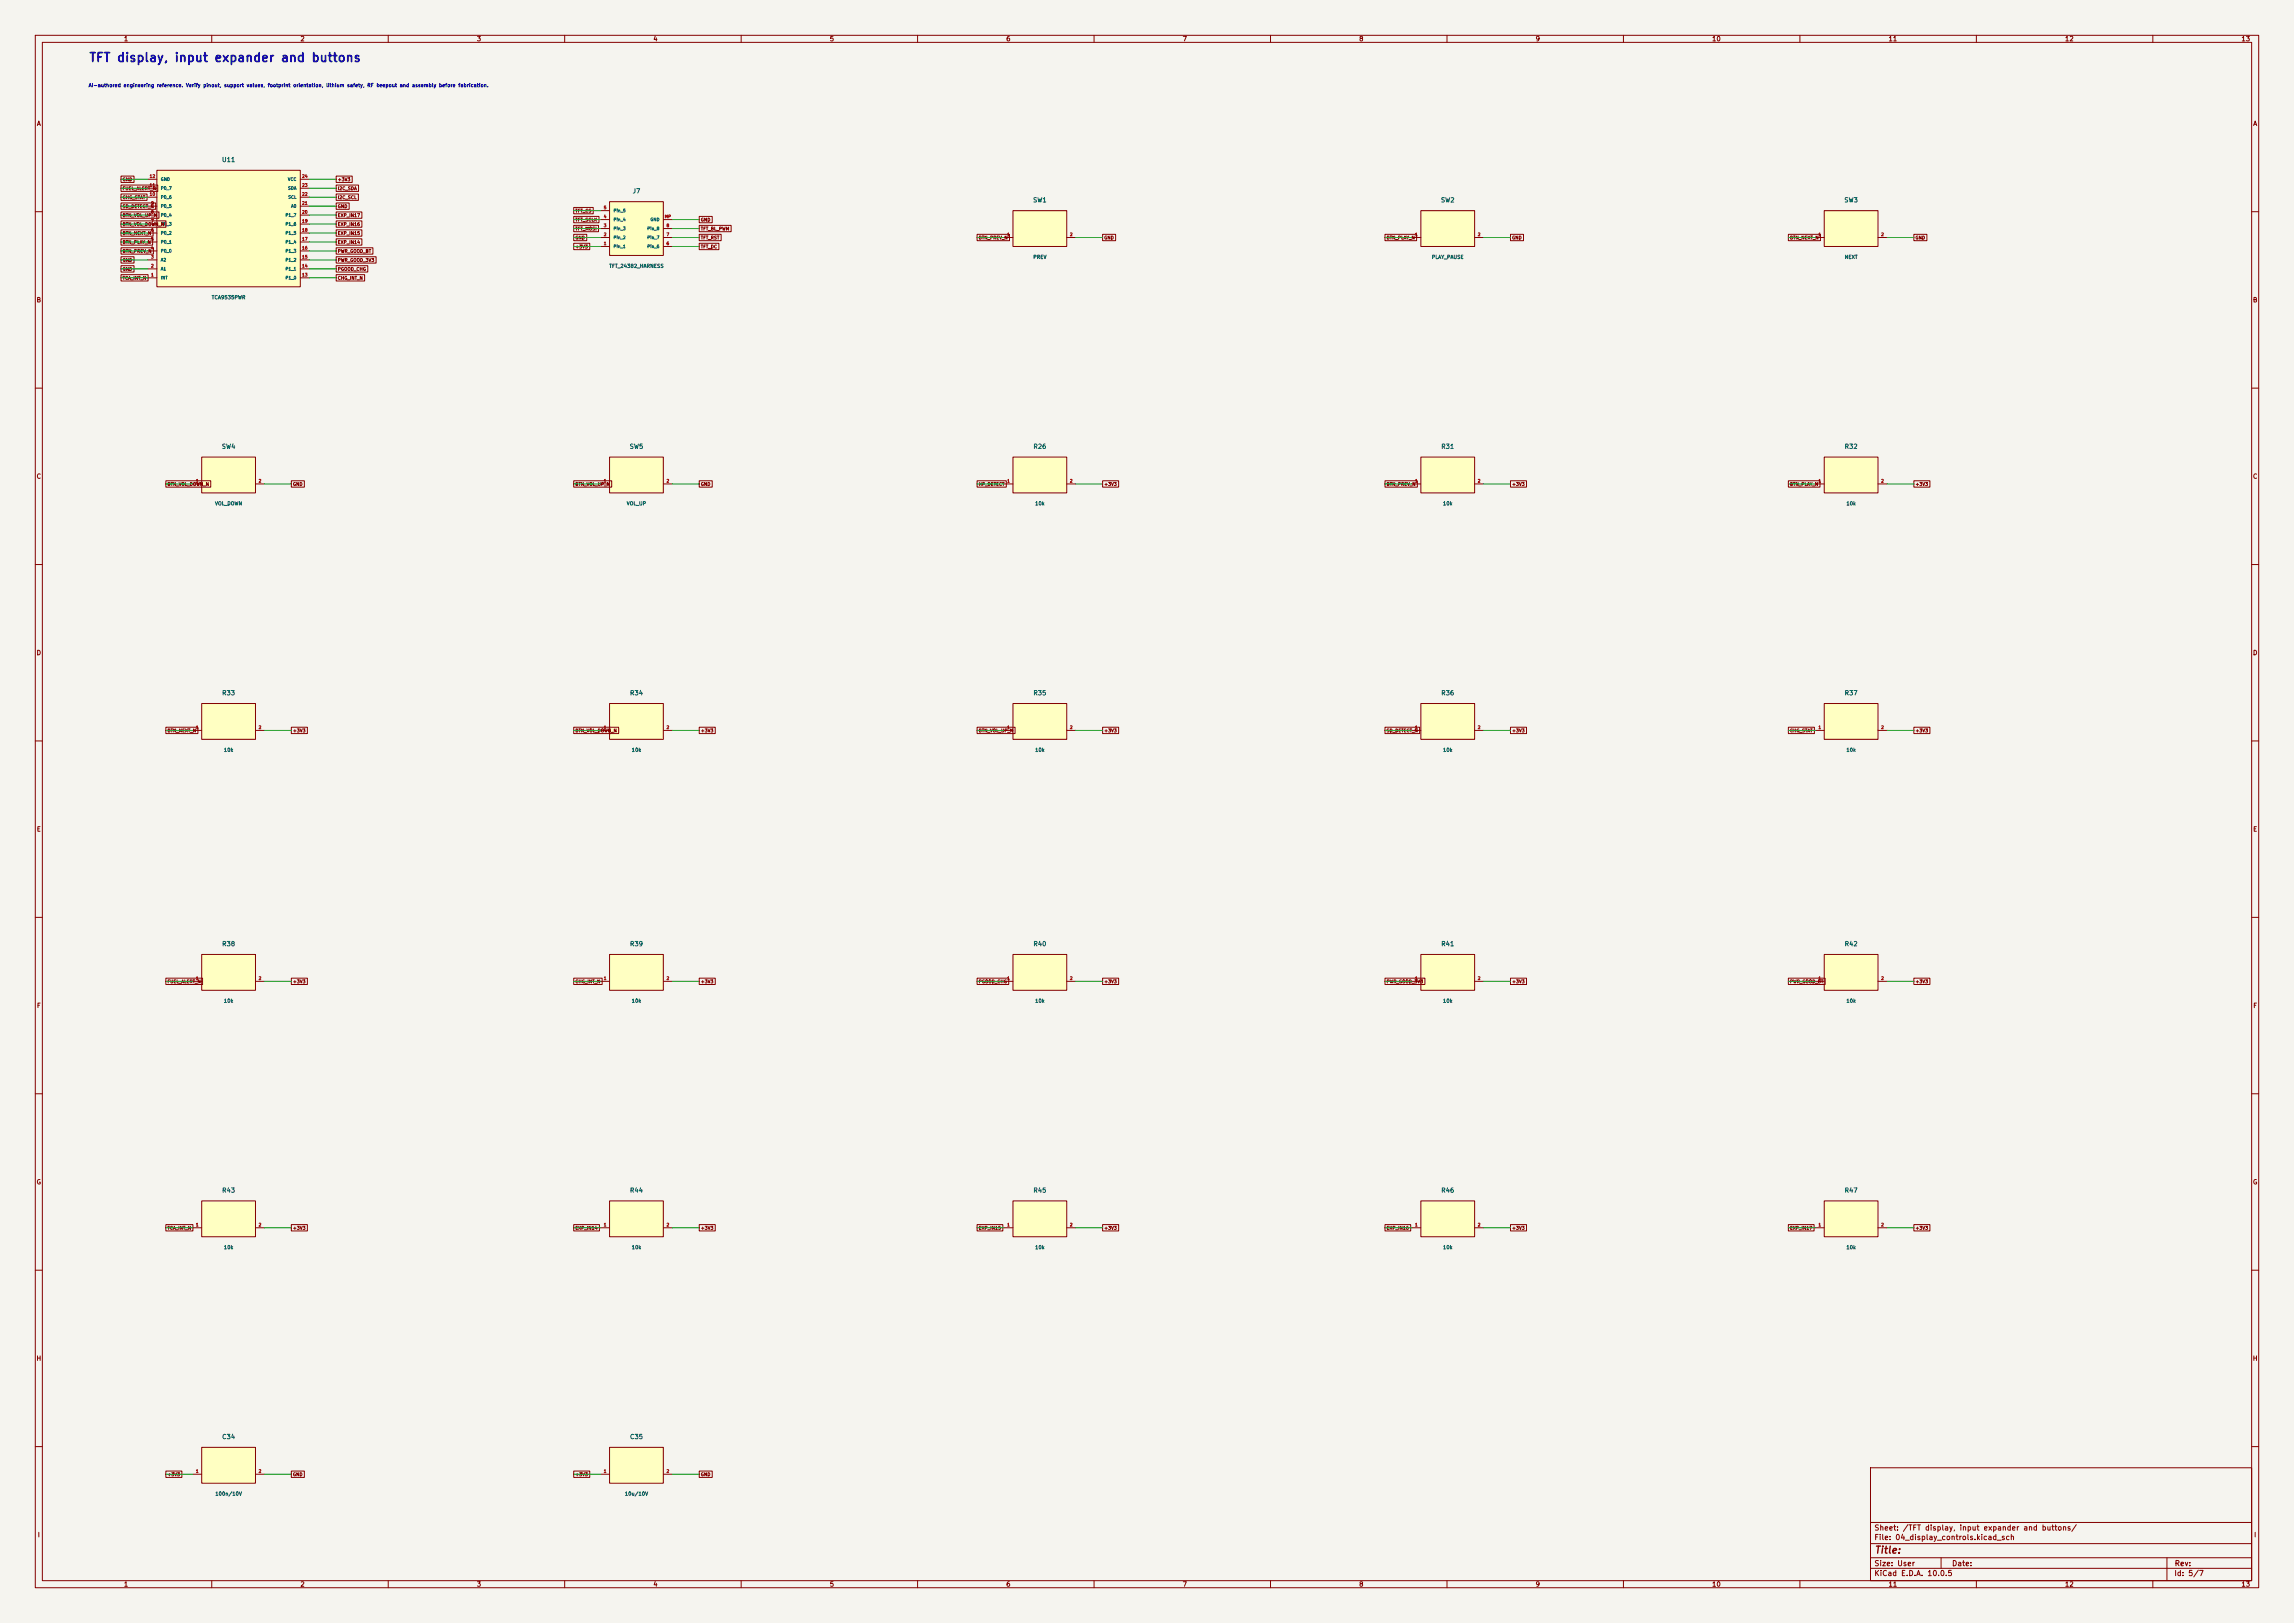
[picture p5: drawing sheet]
<svg xmlns="http://www.w3.org/2000/svg" width="650mm" height="460mm" viewBox="0 0 650 460" stroke-linecap="round" stroke-linejoin="round" font-family="sans-serif">
<defs><g id="words">
<text font-size="2.5" fill="#0000c2" x="25.1" y="18.2">TFT display, input expander and buttons</text>
<text font-size="2" fill="#840000" x="531" y="440.8">Title:</text>
<g font-size="1.5" fill="#840000">
<text x="531" y="436.8">File: 04_display_controls.kicad_sch</text>
<text x="531" y="434.1">Sheet: /TFT display, input expander and buttons/</text>
<text x="531" y="447">KiCad E.D.A. 10.0.5</text>
<text x="531" y="444.2">Size: User</text>
<text x="553" y="444.2">Date:</text>
<text x="616" y="447">Id: 5/7</text>
<text x="616" y="444.2">Rev:</text>
</g>
<g font-size="1.3" fill="#840000">
<text x="35" y="12">1</text>
<text x="85" y="12">2</text>
<text x="135" y="12">3</text>
<text x="185" y="12">4</text>
<text x="235" y="12">5</text>
<text x="285" y="12">6</text>
<text x="335" y="12">7</text>
<text x="385" y="12">8</text>
<text x="435" y="12">9</text>
<text x="485" y="12">10</text>
<text x="535" y="12">11</text>
<text x="585" y="12">12</text>
<text x="635" y="12">13</text>
<text x="10.3" y="36">A</text>
<text x="638.3" y="36">A</text>
<text x="10.2" y="86">B</text>
<text x="638.2" y="86">B</text>
<text x="10.2" y="136">C</text>
<text x="638.2" y="136">C</text>
<text x="10.2" y="186">D</text>
<text x="638.2" y="186">D</text>
<text x="10.3" y="236">E</text>
<text x="638.3" y="236">E</text>
<text x="10.3" y="286">F</text>
<text x="638.3" y="286">F</text>
<text x="10.2" y="336">G</text>
<text x="638.2" y="336">G</text>
<text x="10.2" y="386">H</text>
<text x="638.2" y="386">H</text>
<text x="10.6" y="436">I</text>
<text x="638.6" y="436">I</text>
<text x="35" y="450">1</text>
<text x="85" y="450">2</text>
<text x="135" y="450">3</text>
<text x="185" y="450">4</text>
<text x="235" y="450">5</text>
<text x="285" y="450">6</text>
<text x="335" y="450">7</text>
<text x="385" y="450">8</text>
<text x="435" y="450">9</text>
<text x="485" y="450">10</text>
<text x="535" y="450">11</text>
<text x="585" y="450">12</text>
<text x="635" y="450">13</text>
</g>
<g font-size="1.3" fill="#006464">
<text x="62.8" y="46.2">U11</text>
<text x="179.1" y="55.1">J7</text>
<text x="292.6" y="57.7">SW1</text>
<text x="408.1" y="57.7">SW2</text>
<text x="522.4" y="57.7">SW3</text>
<text x="62.7" y="127.5">SW4</text>
<text x="178.3" y="127.5">SW5</text>
<text x="292.7" y="127.5">R26</text>
<text x="408.2" y="127.5">R31</text>
<text x="522.5" y="127.5">R32</text>
<text x="62.8" y="197.4">R33</text>
<text x="178.4" y="197.4">R34</text>
<text x="292.7" y="197.4">R35</text>
<text x="408.2" y="197.4">R36</text>
<text x="522.5" y="197.4">R37</text>
<text x="62.8" y="268.5">R38</text>
<text x="178.4" y="268.5">R39</text>
<text x="292.7" y="268.5">R40</text>
<text x="408.2" y="268.5">R41</text>
<text x="522.5" y="268.5">R42</text>
<text x="62.8" y="338.3">R43</text>
<text x="178.4" y="338.3">R44</text>
<text x="292.7" y="338.3">R45</text>
<text x="408.2" y="338.3">R46</text>
<text x="522.5" y="338.3">R47</text>
<text x="62.8" y="408.2">C34</text>
<text x="178.4" y="408.2">C35</text>
</g>
<text font-size="1" fill="#0000c2" x="25" y="24.9">AI-authored engineering reference. Verify pinout, support values, footprint orientation, lithium safety, RF keepout and assembly before fabrication.</text>
<g font-size="1" fill="#006464">
<text x="172.5" y="76.2">TFT_24382_HARNESS</text>
<text x="292.7" y="73.6">PREV</text>
<text x="405.6" y="73.6">PLAY_PAUSE</text>
<text x="522.6" y="73.6">NEXT</text>
<text x="59.9" y="85">TCA9535PWR</text>
<text x="60.8" y="143.5">VOL_DOWN</text>
<text x="177.5" y="143.5">VOL_UP</text>
<text x="293.2" y="143.5">10k</text>
<text x="408.8" y="143.5">10k</text>
<text x="523.1" y="143.5">10k</text>
<text x="63.3" y="213.3">10k</text>
<text x="178.9" y="213.3">10k</text>
<text x="293.2" y="213.3">10k</text>
<text x="408.8" y="213.3">10k</text>
<text x="523.1" y="213.3">10k</text>
<text x="63.3" y="284.4">10k</text>
<text x="178.9" y="284.4">10k</text>
<text x="293.2" y="284.4">10k</text>
<text x="408.8" y="284.4">10k</text>
<text x="523.1" y="284.4">10k</text>
<text x="63.3" y="354.3">10k</text>
<text x="178.9" y="354.3">10k</text>
<text x="293.2" y="354.3">10k</text>
<text x="408.8" y="354.3">10k</text>
<text x="523.1" y="354.3">10k</text>
<text x="60.9" y="424.1">100n/10V</text>
<text x="176.9" y="424.1">10u/10V</text>
</g>
<g font-size=".9" fill="#840000">
<text x="34.6" y="51.6">GND</text>
<text x="95.6" y="51.6">+3V3</text>
<text x="34.6" y="59.2">SD_DETECT_N</text>
<text x="34.6" y="56.6">CHG_STAT</text>
<text x="34.6" y="54.1">FUEL_ALERT_N</text>
<text x="95.6" y="59.2">GND</text>
<text x="95.6" y="56.6">I2C_SCL</text>
<text x="95.6" y="54.1">I2C_SDA</text>
<text x="34.6" y="64.3">BTN_VOL_DOWN_N</text>
<text x="34.6" y="61.7">BTN_VOL_UP_N</text>
<text x="95.6" y="64.3">EXP_IN16</text>
<text x="95.6" y="61.7">EXP_IN17</text>
<text x="162.9" y="65.5">TFT_MOSI</text>
<text x="162.9" y="60.4">TFT_CS</text>
<text x="162.9" y="63">TFT_SCLK</text>
<text x="198.5" y="65.5">TFT_BL_PWM</text>
<text x="198.5" y="63">GND</text>
<text x="34.6" y="71.9">BTN_PREV_N</text>
<text x="34.6" y="69.3">BTN_PLAY_N</text>
<text x="34.6" y="66.8">BTN_NEXT_N</text>
<text x="95.6" y="69.3">EXP_IN14</text>
<text x="95.6" y="66.8">EXP_IN15</text>
<text x="95.6" y="71.9">PWR_GOOD_BT</text>
<text x="162.9" y="70.6">+3V3</text>
<text x="162.9" y="68.1">GND</text>
<text x="198.5" y="68.1">TFT_RST</text>
<text x="198.5" y="70.6">TFT_DC</text>
<text x="277.2" y="68.1">BTN_PREV_N</text>
<text x="312.8" y="68.1">GND</text>
<text x="392.8" y="68.1">BTN_PLAY_N</text>
<text x="428.3" y="68.1">GND</text>
<text x="507.1" y="68.1">BTN_NEXT_N</text>
<text x="542.6" y="68.1">GND</text>
<text x="34.6" y="77">GND</text>
<text x="34.6" y="74.4">GND</text>
<text x="95.6" y="77">PGOOD_CHG</text>
<text x="95.6" y="74.4">PWR_GOOD_3V3</text>
<text x="34.6" y="79.5">TCA_INT_N</text>
<text x="95.6" y="79.5">CHG_INT_N</text>
<text x="47.3" y="137.9">BTN_VOL_DOWN_N</text>
<text x="82.9" y="137.9">GND</text>
<text x="162.9" y="137.9">BTN_VOL_UP_N</text>
<text x="198.5" y="137.9">GND</text>
<text x="277.2" y="137.9">HP_DETECT</text>
<text x="312.8" y="137.9">+3V3</text>
<text x="392.8" y="137.9">BTN_PREV_N</text>
<text x="428.3" y="137.9">+3V3</text>
<text x="507.1" y="137.9">BTN_PLAY_N</text>
<text x="542.6" y="137.9">+3V3</text>
<text x="47.3" y="207.8">BTN_NEXT_N</text>
<text x="82.9" y="207.8">+3V3</text>
<text x="162.9" y="207.8">BTN_VOL_DOWN_N</text>
<text x="198.5" y="207.8">+3V3</text>
<text x="277.2" y="207.8">BTN_VOL_UP_N</text>
<text x="312.8" y="207.8">+3V3</text>
<text x="392.8" y="207.8">SD_DETECT_N</text>
<text x="428.3" y="207.8">+3V3</text>
<text x="507.1" y="207.8">CHG_STAT</text>
<text x="542.6" y="207.8">+3V3</text>
<text x="47.3" y="278.9">FUEL_ALERT_N</text>
<text x="82.9" y="278.9">+3V3</text>
<text x="162.9" y="278.9">CHG_INT_N</text>
<text x="198.5" y="278.9">+3V3</text>
<text x="277.2" y="278.9">PGOOD_CHG</text>
<text x="312.8" y="278.9">+3V3</text>
<text x="392.8" y="278.9">PWR_GOOD_3V3</text>
<text x="428.3" y="278.9">+3V3</text>
<text x="507.1" y="278.9">PWR_GOOD_BT</text>
<text x="542.6" y="278.9">+3V3</text>
<text x="47.3" y="348.7">TCA_INT_N</text>
<text x="82.9" y="348.7">+3V3</text>
<text x="162.9" y="348.7">EXP_IN14</text>
<text x="198.5" y="348.7">+3V3</text>
<text x="277.2" y="348.7">EXP_IN15</text>
<text x="312.8" y="348.7">+3V3</text>
<text x="392.8" y="348.7">EXP_IN16</text>
<text x="428.3" y="348.7">+3V3</text>
<text x="507.1" y="348.7">EXP_IN17</text>
<text x="542.6" y="348.7">+3V3</text>
<text x="47.3" y="418.6">+3V3</text>
<text x="82.9" y="418.6">GND</text>
<text x="162.9" y="418.6">+3V3</text>
<text x="198.5" y="418.6">GND</text>
</g>
<g font-size=".9" fill="#a90000">
<text x="42.3" y="53.1">11</text>
<text x="42.3" y="50.6">12</text>
<text x="85.5" y="53.1">23</text>
<text x="85.5" y="50.6">24</text>
<text x="42.3" y="55.7">10</text>
<text x="42.7" y="58.2">9</text>
<text x="85.5" y="58.2">21</text>
<text x="85.5" y="55.7">22</text>
<text x="171" y="59.5">5</text>
<text x="42.7" y="65.8">6</text>
<text x="42.7" y="63.3">7</text>
<text x="42.7" y="60.8">8</text>
<text x="85.5" y="65.8">18</text>
<text x="85.5" y="63.3">19</text>
<text x="85.5" y="60.8">20</text>
<text x="171" y="64.6">3</text>
<text x="171" y="62">4</text>
<text x="188.2" y="62">MP</text>
<text x="188.7" y="64.6">8</text>
<text x="42.7" y="70.9">4</text>
<text x="42.7" y="68.4">5</text>
<text x="85.5" y="70.9">16</text>
<text x="85.5" y="68.4">17</text>
<text x="171" y="69.6">1</text>
<text x="171" y="67.1">2</text>
<text x="188.7" y="69.6">6</text>
<text x="188.7" y="67.1">7</text>
<text x="285.3" y="67.1">1</text>
<text x="303" y="67.1">2</text>
<text x="400.8" y="67.1">1</text>
<text x="418.6" y="67.1">2</text>
<text x="515.1" y="67.1">1</text>
<text x="532.9" y="67.1">2</text>
<text x="42.7" y="76">2</text>
<text x="42.7" y="73.5">3</text>
<text x="85.5" y="76">14</text>
<text x="85.5" y="73.5">15</text>
<text x="42.7" y="78.5">1</text>
<text x="85.5" y="78.5">13</text>
<text x="55.4" y="137">1</text>
<text x="73.2" y="137">2</text>
<text x="171" y="137">1</text>
<text x="188.7" y="137">2</text>
<text x="285.3" y="137">1</text>
<text x="303" y="137">2</text>
<text x="400.8" y="137">1</text>
<text x="418.6" y="137">2</text>
<text x="515.1" y="137">1</text>
<text x="532.9" y="137">2</text>
<text x="55.4" y="206.8">1</text>
<text x="73.2" y="206.8">2</text>
<text x="171" y="206.8">1</text>
<text x="188.7" y="206.8">2</text>
<text x="285.3" y="206.8">1</text>
<text x="303" y="206.8">2</text>
<text x="400.8" y="206.8">1</text>
<text x="418.6" y="206.8">2</text>
<text x="515.1" y="206.8">1</text>
<text x="532.9" y="206.8">2</text>
<text x="55.4" y="277.9">1</text>
<text x="73.2" y="277.9">2</text>
<text x="171" y="277.9">1</text>
<text x="188.7" y="277.9">2</text>
<text x="285.3" y="277.9">1</text>
<text x="303" y="277.9">2</text>
<text x="400.8" y="277.9">1</text>
<text x="418.6" y="277.9">2</text>
<text x="515.1" y="277.9">1</text>
<text x="532.9" y="277.9">2</text>
<text x="55.4" y="347.8">1</text>
<text x="73.2" y="347.8">2</text>
<text x="171" y="347.8">1</text>
<text x="188.7" y="347.8">2</text>
<text x="285.3" y="347.8">1</text>
<text x="303" y="347.8">2</text>
<text x="400.8" y="347.8">1</text>
<text x="418.6" y="347.8">2</text>
<text x="515.1" y="347.8">1</text>
<text x="532.9" y="347.8">2</text>
<text x="55.4" y="417.6">1</text>
<text x="73.2" y="417.6">2</text>
<text x="171" y="417.6">1</text>
<text x="188.7" y="417.6">2</text>
</g>
<g font-size=".9" fill="#006464">
<text x="45.5" y="54">P0_7</text>
<text x="45.5" y="51.4">GND</text>
<text x="81.5" y="51.4">VCC</text>
<text x="81.5" y="54">SDA</text>
<text x="45.5" y="59.1">P0_5</text>
<text x="45.5" y="56.5">P0_6</text>
<text x="81.6" y="56.5">SCL</text>
<text x="82.4" y="59.1">A0</text>
<text x="45.5" y="64.1">P0_3</text>
<text x="45.5" y="61.6">P0_4</text>
<text x="80.8" y="64.1">P1_6</text>
<text x="80.8" y="61.6">P1_7</text>
<text x="173.7" y="65.4">Pin_3</text>
<text x="173.7" y="62.9">Pin_4</text>
<text x="173.7" y="60.3">Pin_5</text>
<text x="183.3" y="65.4">Pin_8</text>
<text x="184.2" y="62.9">GND</text>
<text x="45.5" y="71.8">P0_0</text>
<text x="45.5" y="69.2">P0_1</text>
<text x="45.5" y="66.7">P0_2</text>
<text x="80.8" y="71.8">P1_3</text>
<text x="80.8" y="69.2">P1_4</text>
<text x="80.8" y="66.7">P1_5</text>
<text x="173.7" y="70.5">Pin_1</text>
<text x="173.7" y="68">Pin_2</text>
<text x="183.3" y="70.5">Pin_6</text>
<text x="183.3" y="68">Pin_7</text>
<text x="45.5" y="76.8">A1</text>
<text x="45.5" y="74.3">A2</text>
<text x="80.8" y="76.8">P1_1</text>
<text x="80.8" y="74.3">P1_2</text>
<text x="45.5" y="79.4">INT</text>
<text x="80.8" y="79.4">P1_0</text>
</g>
</g></defs>
<path d="M0 0h650v460h-650z" fill="#f5f4ef" stroke="#f5f4ef" stroke-width=".28"/>
<g fill="none" stroke="#840000" stroke-width=".28">
<path d="M10 10h630v440h-630zM12 12h626v436h-626zM60 10v2M110 10v2M160 10v2M210 10v2M260 10v2M310 10v2M360 10v2M410 10v2M460 10v2M510 10v2"/>
<path d="M560 10v2M610 10v2M10 60h2M638 60h2M10 110h2M638 110h2M10 160h2M638 160h2M10 210h2M638 210h2M10 260h2M638 260h2"/>
<path d="M10 310h2M638 310h2M10 360h2M638 360h2M10 410h2M530 416h108v32h-108zM638 410h2M530 437.5h108M530 431.5h108M60 448v2M110 448v2M160 448v2"/>
<path d="M210 448v2M260 448v2M310 448v2M360 448v2M410 448v2M460 448v2M510 448v2M530 444.5h108M530 441.5h108M550 441.5v3M560 448v2M610 448v2"/>
<path d="M614 441.5v6.5"/>
</g>
<path d="M44.4 48.3h40.7v33h-40.7z" fill="#ffffc2"/>
<g fill="none" stroke="#840000" stroke-width=".28">
<path d="M41.9 58.4h2.5M41.9 55.9h2.5M41.9 53.3h2.5M41.9 50.8h2.5M44.4 48.3h40.7v33h-40.7zM85.1 58.4h2.5M85.1 55.9h2.5M85.1 53.3h2.5M85.1 50.8h2.5M41.9 78.7h2.5M41.9 76.2h2.5M41.9 73.7h2.5"/>
<path d="M41.9 71.1h2.5M41.9 68.6h2.5M41.9 66h2.5M41.9 63.5h2.5M41.9 61h2.5M85.1 78.7h2.5M85.1 76.2h2.5M85.1 73.7h2.5M85.1 71.1h2.5M85.1 68.6h2.5M85.1 66h2.5M85.1 63.5h2.5"/>
<path d="M85.1 61h2.5"/>
</g>
<path d="M172.7 129.5h15.3v10.2h-15.3z" fill="#ffffc2"/>
<path d="M170.2 137.2h2.5M172.7 129.5h15.3v10.2h-15.3zM188 137.2h2.5" fill="none" stroke="#840000" stroke-width=".28"/>
<path d="M57.1 270.5h15.3v10.2h-15.3z" fill="#ffffc2"/>
<path d="M54.6 278.1h2.5M57.1 270.5h15.3v10.2h-15.3zM72.4 278.1h2.5" fill="none" stroke="#840000" stroke-width=".28"/>
<path d="M287 129.5h15.3v10.2h-15.3z" fill="#ffffc2"/>
<path d="M284.5 137.2h2.5M287 129.5h15.3v10.2h-15.3zM302.3 137.2h2.5" fill="none" stroke="#840000" stroke-width=".28"/>
<path d="M516.9 129.5h15.2v10.2h-15.2z" fill="#ffffc2"/>
<path d="M514.3 137.2h2.6M516.9 129.5h15.2v10.2h-15.2zM532.1 137.2h2.6" fill="none" stroke="#840000" stroke-width=".28"/>
<path d="M172.7 199.4h15.3v10.2h-15.3z" fill="#ffffc2"/>
<path d="M172.7 199.4h15.3v10.2h-15.3zM170.2 207h2.5M188 207h2.5" fill="none" stroke="#840000" stroke-width=".28"/>
<path d="M516.9 270.5h15.2v10.2h-15.2z" fill="#ffffc2"/>
<path d="M514.3 278.1h2.6M516.9 270.5h15.2v10.2h-15.2zM532.1 278.1h2.6" fill="none" stroke="#840000" stroke-width=".28"/>
<path d="M516.9 199.4h15.2v10.2h-15.2z" fill="#ffffc2"/>
<path d="M516.9 199.4h15.2v10.2h-15.2zM514.3 207h2.6M532.1 207h2.6" fill="none" stroke="#840000" stroke-width=".28"/>
<path d="M57.1 129.5h15.3v10.2h-15.3z" fill="#ffffc2"/>
<path d="M54.6 137.2h2.5M57.1 129.5h15.3v10.2h-15.3zM72.4 137.2h2.5" fill="none" stroke="#840000" stroke-width=".28"/>
<path d="M57.1 410.2h15.3v10.2h-15.3z" fill="#ffffc2"/>
<path d="M54.6 417.8h2.5M57.1 410.2h15.3v10.2h-15.3zM72.4 417.8h2.5" fill="none" stroke="#840000" stroke-width=".28"/>
<path d="M516.9 340.4h15.2v10.1h-15.2z" fill="#ffffc2"/>
<path d="M514.3 348h2.6M516.9 340.4h15.2v10.1h-15.2zM532.1 348h2.6" fill="none" stroke="#840000" stroke-width=".28"/>
<path d="M172.7 410.2h15.3v10.2h-15.3z" fill="#ffffc2"/>
<path d="M170.2 417.8h2.5M172.7 410.2h15.3v10.2h-15.3zM188 417.8h2.5" fill="none" stroke="#840000" stroke-width=".28"/>
<path d="M287 59.7h15.3v10.2h-15.3z" fill="#ffffc2"/>
<path d="M287 59.7h15.3v10.2h-15.3zM284.5 67.3h2.5M302.3 67.3h2.5" fill="none" stroke="#840000" stroke-width=".28"/>
<path d="M57.1 199.4h15.3v10.2h-15.3z" fill="#ffffc2"/>
<path d="M57.1 199.4h15.3v10.2h-15.3zM54.6 207h2.5M72.4 207h2.5" fill="none" stroke="#840000" stroke-width=".28"/>
<path d="M172.7 270.5h15.3v10.2h-15.3z" fill="#ffffc2"/>
<path d="M170.2 278.1h2.5M172.7 270.5h15.3v10.2h-15.3zM188 278.1h2.5" fill="none" stroke="#840000" stroke-width=".28"/>
<path d="M172.7 340.4h15.3v10.1h-15.3z" fill="#ffffc2"/>
<path d="M170.2 348h2.5M172.7 340.4h15.3v10.1h-15.3zM188 348h2.5" fill="none" stroke="#840000" stroke-width=".28"/>
<path d="M402.6 270.5h15.2v10.2h-15.2z" fill="#ffffc2"/>
<path d="M400 278.1h2.6M402.6 270.5h15.2v10.2h-15.2zM417.8 278.1h2.6" fill="none" stroke="#840000" stroke-width=".28"/>
<path d="M402.6 340.4h15.2v10.1h-15.2z" fill="#ffffc2"/>
<path d="M400 348h2.6M402.6 340.4h15.2v10.1h-15.2zM417.8 348h2.6" fill="none" stroke="#840000" stroke-width=".28"/>
<path d="M287 340.4h15.3v10.1h-15.3z" fill="#ffffc2"/>
<path d="M284.5 348h2.5M287 340.4h15.3v10.1h-15.3zM302.3 348h2.5" fill="none" stroke="#840000" stroke-width=".28"/>
<path d="M402.6 59.7h15.2v10.2h-15.2z" fill="#ffffc2"/>
<path d="M402.6 59.7h15.2v10.2h-15.2zM400 67.3h2.6M417.8 67.3h2.6" fill="none" stroke="#840000" stroke-width=".28"/>
<path d="M402.6 129.5h15.2v10.2h-15.2z" fill="#ffffc2"/>
<path d="M400 137.2h2.6M402.6 129.5h15.2v10.2h-15.2zM417.8 137.2h2.6" fill="none" stroke="#840000" stroke-width=".28"/>
<path d="M287 270.5h15.3v10.2h-15.3z" fill="#ffffc2"/>
<path d="M284.5 278.1h2.5M287 270.5h15.3v10.2h-15.3zM302.3 278.1h2.5" fill="none" stroke="#840000" stroke-width=".28"/>
<path d="M172.7 57.2h15.3v15.2h-15.3z" fill="#ffffc2"/>
<path d="M170.2 59.7h2.5M172.7 57.2h15.3v15.2h-15.3zM170.2 69.9h2.5M170.2 67.3h2.5M170.2 64.8h2.5M170.2 62.2h2.5M188 69.9h2.5M188 67.3h2.5M188 64.8h2.5M188 62.2h2.5" fill="none" stroke="#840000" stroke-width=".28"/>
<path d="M402.6 199.4h15.2v10.2h-15.2z" fill="#ffffc2"/>
<path d="M402.6 199.4h15.2v10.2h-15.2zM400 207h2.6M417.8 207h2.6" fill="none" stroke="#840000" stroke-width=".28"/>
<path d="M516.9 59.7h15.2v10.2h-15.2z" fill="#ffffc2"/>
<path d="M516.9 59.7h15.2v10.2h-15.2zM514.3 67.3h2.6M532.1 67.3h2.6" fill="none" stroke="#840000" stroke-width=".28"/>
<path d="M287 199.4h15.3v10.2h-15.3z" fill="#ffffc2"/>
<path d="M287 199.4h15.3v10.2h-15.3zM284.5 207h2.5M302.3 207h2.5" fill="none" stroke="#840000" stroke-width=".28"/>
<path d="M57.1 340.4h15.3v10.1h-15.3z" fill="#ffffc2"/>
<g fill="none" stroke="#840000" stroke-width=".28">
<path d="M34.3 49.9h3.7v1.8h-3.7zM34.3 57.5h9.8v1.8h-9.8zM34.3 55h7.4v1.8h-7.4zM34.3 52.4h10.4v1.8h-10.4zM95.2 49.9h4.6v1.8h-4.6zM95.2 57.5h3.7v1.8h-3.7zM95.2 55h6.4v1.8h-6.4zM95.2 52.4h6.4v1.8h-6.4zM162.6 58.8h5.5v1.8h-5.5zM34.3 70.2h9.2v1.8h-9.2zM34.3 67.7h8.9v1.8h-8.9zM34.3 65.1h9.1v1.8h-9.1z"/>
<path d="M34.3 62.6h12.7v1.8h-12.7zM34.3 60.1h10.7v1.8h-10.7zM34.3 77.8h7.7v1.8h-7.7zM34.3 75.3h3.7v1.8h-3.7zM34.3 72.8h3.7v1.8h-3.7zM95.2 62.6h7.3v1.8h-7.3zM95.2 60.1h7.3v1.8h-7.3zM95.2 77.8h8.1v1.8h-8.1zM95.2 75.3h9v1.8h-9zM95.2 67.7h7.3v1.8h-7.3zM95.2 65.1h7.3v1.8h-7.3zM95.2 72.8h11.4v1.8h-11.4z"/>
<path d="M95.2 70.2h10.5v1.8h-10.5zM162.6 69h4.5v1.8h-4.5zM162.6 66.4h3.6v1.8h-3.6zM162.6 63.9h7v1.8h-7zM162.6 61.3h7.1v1.8h-7.1zM198.1 66.4h6.2v1.8h-6.2zM198.1 63.9h9.1v1.8h-9.1zM198.1 61.3h3.7v1.8h-3.7zM198.1 69h5.6v1.8h-5.6zM276.9 66.4h9.1v1.8h-9.1zM312.4 66.4h3.7v1.8h-3.7zM392.4 66.4h9v1.8h-9z"/>
<path d="M428 66.4h3.7v1.8h-3.7zM506.7 66.4h9.1v1.8h-9.1zM542.3 66.4h3.7v1.8h-3.7zM47 136.3h12.7v1.8h-12.7zM82.5 136.3h3.7v1.8h-3.7zM162.6 136.3h10.7v1.8h-10.7zM198.1 136.3h3.7v1.8h-3.7zM276.9 136.3h8.2v1.8h-8.2zM312.4 136.3h4.6v1.8h-4.6zM392.4 136.3h9.2v1.8h-9.2zM428 136.3h4.5v1.8h-4.5zM506.7 136.3h9v1.8h-9z"/>
<path d="M542.3 136.3h4.5v1.8h-4.5zM47 206.1h9.1v1.8h-9.1zM82.5 206.1h4.6v1.8h-4.6zM162.6 206.1h12.7v1.8h-12.7zM198.1 206.1h4.6v1.8h-4.6zM276.9 206.1h10.7v1.8h-10.7zM312.4 206.1h4.6v1.8h-4.6zM392.4 206.1h9.8v1.8h-9.8zM428 206.1h4.5v1.8h-4.5zM506.7 206.1h7.4v1.8h-7.4zM542.3 206.1h4.5v1.8h-4.5zM47 277.2h10.4v1.8h-10.4z"/>
<path d="M82.5 277.2h4.6v1.8h-4.6zM162.6 277.2h8v1.8h-8zM198.1 277.2h4.6v1.8h-4.6zM276.9 277.2h8.9v1.8h-8.9zM312.4 277.2h4.6v1.8h-4.6zM392.4 277.2h11.3v1.8h-11.3zM428 277.2h4.5v1.8h-4.5zM506.7 277.2h10.4v1.8h-10.4zM542.3 277.2h4.5v1.8h-4.5zM47 347.1h7.7v1.8h-7.7zM54.6 348h2.5M57.1 340.4h15.3v10.1h-15.3z"/>
<path d="M72.4 348h2.5M82.5 347.1h4.6v1.8h-4.6zM162.6 347.1h7.2v1.8h-7.2zM198.1 347.1h4.6v1.8h-4.6zM276.9 347.1h7.2v1.8h-7.2zM312.4 347.1h4.6v1.8h-4.6zM392.4 347.1h7.3v1.8h-7.3zM428 347.1h4.5v1.8h-4.5zM506.7 347.1h7.3v1.8h-7.3zM542.3 347.1h4.5v1.8h-4.5zM47 416.9h4.5v1.8h-4.5zM82.5 416.9h3.7v1.8h-3.7z"/>
<path d="M162.6 416.9h4.5v1.8h-4.5zM198.1 416.9h3.7v1.8h-3.7z"/>
</g>
<g fill="none" stroke="#009600" stroke-width=".28">
<path d="M34.3 50.8h7.6M34.3 53.3h7.6M34.3 58.4h7.6M34.3 55.9h7.6M87.6 50.8h7.6M87.6 53.3h7.6M87.6 58.4h7.6M87.6 55.9h7.6M162.6 59.7h7.6M34.3 71.1h7.6M34.3 68.6h7.6M34.3 66h7.6"/>
<path d="M34.3 63.5h7.6M34.3 61h7.6M34.3 78.7h7.6M34.3 73.7h7.6M34.3 76.2h7.6M87.6 71.1h7.6M87.6 68.6h7.6M87.6 66h7.6M87.6 63.5h7.6M87.6 61h7.6M87.6 78.7h7.6M87.6 73.7h7.6"/>
<path d="M87.6 76.2h7.6M162.6 67.3h7.6M162.6 64.8h7.6M162.6 69.9h7.6M162.6 62.2h7.6M190.5 67.3h7.6M190.5 64.8h7.6M190.5 69.9h7.6M190.5 62.2h7.6M276.9 67.3h7.6M304.8 67.3h7.6M392.4 67.3h7.6"/>
<path d="M420.4 67.3h7.6M506.7 67.3h7.6M534.7 67.3h7.6M47 137.2h7.6M74.9 137.2h7.6M162.6 137.2h7.6M190.5 137.2h7.6M276.9 137.2h7.6M304.8 137.2h7.6M392.4 137.2h7.6M420.4 137.2h7.6M506.7 137.2h7.6"/>
<path d="M534.7 137.2h7.6M47 207h7.6M74.9 207h7.6M162.6 207h7.6M190.5 207h7.6M276.9 207h7.6M304.8 207h7.6M392.4 207h7.6M420.4 207h7.6M506.7 207h7.6M534.7 207h7.6M47 278.1h7.6"/>
<path d="M74.9 278.1h7.6M162.6 278.1h7.6M190.5 278.1h7.6M276.9 278.1h7.6M304.8 278.1h7.6M392.4 278.1h7.6M420.4 278.1h7.6M506.7 278.1h7.6M534.7 278.1h7.6M47 348h7.6M74.9 348h7.6M162.6 348h7.6"/>
<path d="M190.5 348h7.6M276.9 348h7.6M304.8 348h7.6M392.4 348h7.6M420.4 348h7.6M506.7 348h7.6M534.7 348h7.6M47 417.8h7.6M74.9 417.8h7.6M162.6 417.8h7.6M190.5 417.8h7.6"/>
</g>
<use href="#words"/>
</svg>
